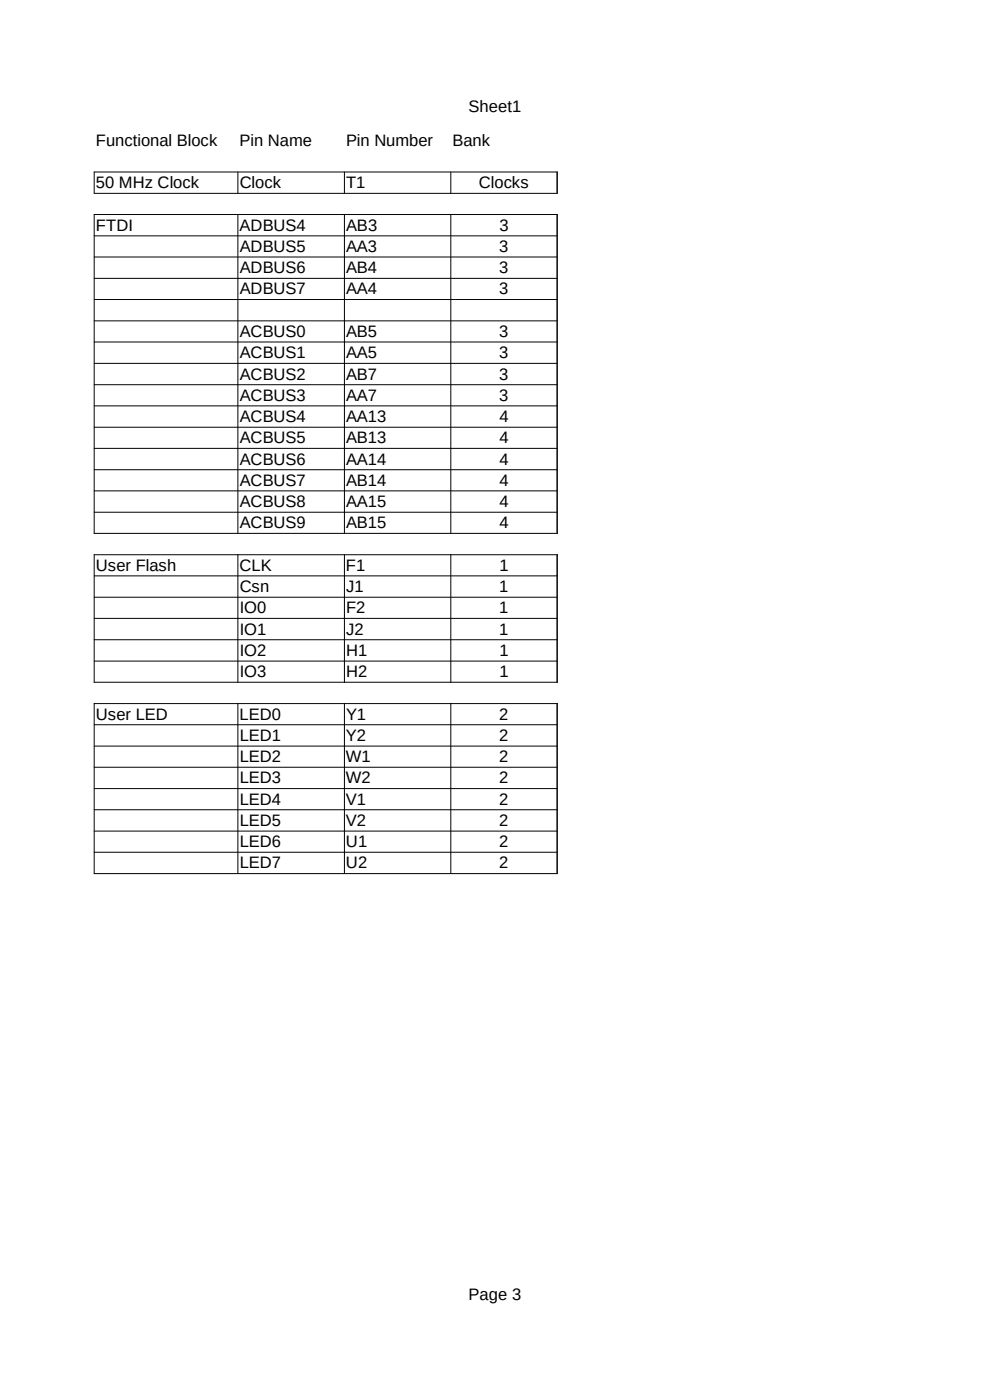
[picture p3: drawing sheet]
<svg xmlns="http://www.w3.org/2000/svg" width="210mm" height="297mm" viewBox="0 0 210 297" stroke-linecap="round" stroke-linejoin="round" font-family="sans-serif">
<defs><g id="words">
<g font-size="3.5">
<text x="99.4" y="23.7">Sheet1</text>
<text x="20.4" y="30.9">Functional Block</text>
<text x="50.8" y="30.9">Pin Name</text>
<text x="73.4" y="30.9">Pin Number</text>
<text x="96" y="30.9">Bank</text>
<text x="20.4" y="39.9">50 MHz Clock</text>
<text x="50.8" y="39.9">Clock</text>
<text x="73.4" y="39.9">T1</text>
<text x="101.6" y="39.9">Clocks</text>
<text x="20.4" y="48.9">FTDI</text>
<text x="50.8" y="48.9">ADBUS4</text>
<text x="50.8" y="53.4">ADBUS5</text>
<text x="73.4" y="48.9">AB3</text>
<text x="73.4" y="53.4">AA3</text>
<text x="105.9" y="53.4">3</text>
<text x="105.9" y="48.9">3</text>
<text x="50.8" y="58">ADBUS6</text>
<text x="73.4" y="58">AB4</text>
<text x="105.9" y="58">3</text>
<text x="50.8" y="62.4">ADBUS7</text>
<text x="73.4" y="62.4">AA4</text>
<text x="105.9" y="62.4">3</text>
<text x="50.8" y="71.5">ACBUS0</text>
<text x="73.4" y="71.5">AB5</text>
<text x="105.9" y="71.5">3</text>
<text x="50.8" y="76">ACBUS1</text>
<text x="73.4" y="76">AA5</text>
<text x="105.9" y="76">3</text>
<text x="50.8" y="80.5">ACBUS2</text>
<text x="73.4" y="80.5">AB7</text>
<text x="105.9" y="80.5">3</text>
<text x="50.8" y="85">ACBUS3</text>
<text x="50.8" y="89.5">ACBUS4</text>
<text x="73.4" y="85">AA7</text>
<text x="73.4" y="89.5">AA13</text>
<text x="105.9" y="85">3</text>
<text x="105.9" y="89.5">4</text>
<text x="50.8" y="94">ACBUS5</text>
<text x="73.4" y="94">AB13</text>
<text x="105.9" y="94">4</text>
<text x="50.8" y="98.6">ACBUS6</text>
<text x="73.4" y="98.6">AA14</text>
<text x="105.9" y="98.6">4</text>
<text x="50.8" y="103">ACBUS7</text>
<text x="50.8" y="107.6">ACBUS8</text>
<text x="73.4" y="103">AB14</text>
<text x="73.4" y="107.6">AA15</text>
<text x="105.9" y="103">4</text>
<text x="105.9" y="107.6">4</text>
<text x="50.8" y="112.1">ACBUS9</text>
<text x="73.4" y="112.1">AB15</text>
<text x="105.9" y="112.1">4</text>
<text x="20.4" y="121.1">User Flash</text>
<text x="50.8" y="121.1">CLK</text>
<text x="50.8" y="125.6">Csn</text>
<text x="73.4" y="121.1">F1</text>
<text x="73.4" y="125.6">J1</text>
<text x="105.9" y="125.6">1</text>
<text x="105.9" y="121.1">1</text>
<text x="50.8" y="130.1">IO0</text>
<text x="73.4" y="130.1">F2</text>
<text x="105.9" y="130.1">1</text>
<text x="50.8" y="134.6">IO1</text>
<text x="73.4" y="134.6">J2</text>
<text x="105.9" y="134.6">1</text>
<text x="50.8" y="139.1">IO2</text>
<text x="50.8" y="143.6">IO3</text>
<text x="73.4" y="139.1">H1</text>
<text x="73.4" y="143.6">H2</text>
<text x="105.9" y="139.1">1</text>
<text x="105.9" y="143.6">1</text>
<text x="20.4" y="152.7">User LED</text>
<text x="50.8" y="152.7">LED0</text>
<text x="73.4" y="152.7">Y1</text>
<text x="105.9" y="152.7">2</text>
<text x="50.8" y="157.2">LED1</text>
<text x="50.8" y="161.7">LED2</text>
<text x="73.4" y="157.2">Y2</text>
<text x="73.4" y="161.7">W1</text>
<text x="105.9" y="157.2">2</text>
<text x="105.9" y="161.7">2</text>
<text x="50.8" y="166.2">LED3</text>
<text x="73.4" y="166.2">W2</text>
<text x="105.9" y="166.2">2</text>
<text x="50.8" y="170.7">LED4</text>
<text x="73.4" y="170.7">V1</text>
<text x="105.9" y="170.7">2</text>
<text x="50.8" y="175.2">LED5</text>
<text x="50.8" y="179.7">LED6</text>
<text x="73.4" y="175.2">V2</text>
<text x="73.4" y="179.7">U1</text>
<text x="105.9" y="175.2">2</text>
<text x="105.9" y="179.7">2</text>
<text x="50.8" y="184.2">LED7</text>
<text x="73.4" y="184.2">U2</text>
<text x="105.9" y="184.2">2</text>
<text x="99.4" y="275.7">Page 3</text>
</g>
</g></defs>
<g fill="none" stroke="#000" stroke-width=".21">
<path d="M20 36.5h98.2v4.5h-98.2zM50.5 36.5v4.5M73.1 36.5v4.5M95.6 36.5v4.5M20 45.5h98.2v67.7h-98.2zM20 50h98.2M20 54.5h98.2M20 59.1h98.2M50.5 45.5v67.7M73.1 45.5v67.7M95.6 45.5v67.7M20 63.5h98.2"/>
<path d="M20 68.1h98.2M20 72.6h98.2M20 77.1h98.2M20 81.6h98.2M20 86.1h98.2M20 90.6h98.2M20 95.1h98.2M20 99.7h98.2M20 117.6v27.2M20 104.1h98.2M20 108.7h98.2M20 117.7h98.2"/>
<path d="M50.5 117.6v27.2M73.1 117.6v27.2M95.6 117.6v27.2M118.2 117.6v27.2M20 122.2h98.2M20 126.7h98.2M20 131.2h98.2M20 135.7h98.2M20 149.2v36.1h98.2v-36.1M20 140.3h98.2M20 144.7h98.2M20 149.3h98.2"/>
<path d="M20 153.8h98.2M20 158.3h98.2M50.5 149.2v36.1M73.1 149.2v36.1M95.6 149.2v36.1M20 162.8h98.2M20 167.3h98.2M20 171.8h98.2M20 176.3h98.2M20 180.8h98.2"/>
</g>
<use href="#words"/>
</svg>
